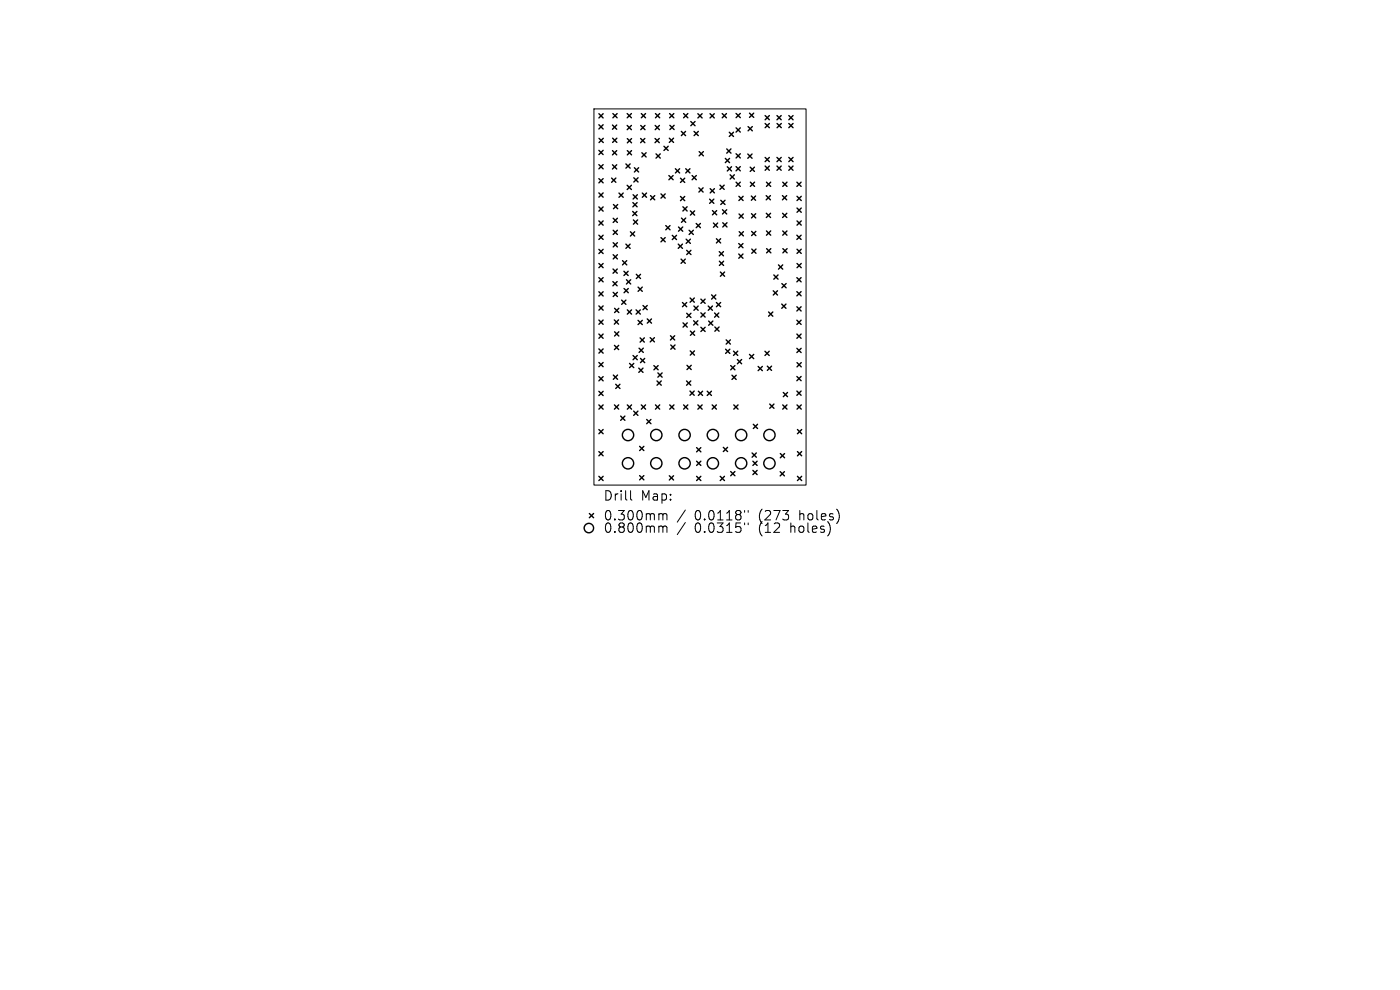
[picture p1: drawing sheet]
<svg xmlns="http://www.w3.org/2000/svg" width="297mm" height="210mm" viewBox="0 0 297 210" stroke-linecap="round" stroke-linejoin="round" font-family="sans-serif">
<defs><g id="words">
<g font-size="2.8">
<text x="127.9" y="106.5">Drill</text>
<text x="135.9" y="106.5">Map:</text>
<text x="127.9" y="110.7">0.300mm</text>
<text x="127.9" y="113.3">0.800mm</text>
<text x="147.4" y="110.7">0.0118&quot;</text>
<text x="147.4" y="113.3">0.0315&quot;</text>
<text x="161.1" y="110.7">(273</text>
<text x="161.1" y="113.3">(12</text>
<text x="168" y="113.3">holes)</text>
<text x="169.9" y="110.7">holes)</text>
</g>
</g></defs>
<g fill="none" stroke="#000" stroke-width=".21">
<path d="M126 23.1h45v79.8h-45zM133.8 104.1v1.7l.3 .3M140.1 109h.2l.3 .2M140.1 111.6h.2l.3 .3M140.6 109.2l.3-.2 .5 .1 .1 1.2M140.6 109.2v1.1M140.6 111.9v1M140.6 111.9l.3-.3 .5 .1 .1 1.2M145.4 108.2l-1.7 2.6M145.4 110.8l-1.7 2.6M158 108.3v.4M158 110.9v.4"/>
<path d="M158.7 108.3v.4M158.7 110.9v.4"/>
</g>
<g fill="none" stroke="#000" stroke-width=".3">
<path d="M127.1 24.1l.9 .9M127.1 26.5l.9 .9M127.1 31.9l.9 .9M127.1 34.9l.9 .9M127.1 37.9l.9 .9M127.1 29.3l.9 .9M128 24.1l-.9 .9M128 26.5l-.9 .9M128 31.9l-.9 .9M128 34.9l-.9 .9M128 37.9l-.9 .9M128 29.3l-.9 .9"/>
<path d="M129.8 37.8l.9 .9M129.9 26.5l.9 .9M129.9 32l.9 .9M129.9 35l.9 .9M130 29.3l.9 .9M130 24.1l.9 .9M130.7 37.8l-.9 .9M130.8 35l-.9 .9M130.8 26.5l-.9 .9M130.8 32l-.9 .9M130.9 29.3l-.9 .9M130.9 24.1l-.9 .9"/>
<path d="M132.8 34.8l.9 .9M133.1 24.1l.9 .9M133.1 26.6l.9 .9M133.1 39.3l.9 .9M133.1 29.4l.9 .9M133.1 32l.9 .9M133.7 34.8l-.9 .9M134 24.1l-.9 .9M134 26.6l-.9 .9M134 39.3l-.9 .9M134 29.4l-.9 .9M134 32l-.9 .9"/>
<path d="M134.5 37.7l.9 .9M134.6 35.6l.9 .9M135.4 37.7l-.9 .9M135.5 35.6l-.9 .9M135.9 29.4l.9 .9M135.9 26.6l.9 .9M136.1 24.1l.9 .9M136.2 32.4l.9 .9M136.8 29.4l-.9 .9M136.8 26.6l-.9 .9M137 24.1l-.9 .9M137.1 32.4l-.9 .9"/>
<path d="M139 29.4l.9 .9M139 26.6l.9 .9M139.1 24.1l.9 .9M139.2 32.6l.9 .9M139.9 29.4l-.9 .9M139.9 26.6l-.9 .9M140 24.1l-.9 .9M140.1 32.6l-.9 .9M140.9 31l.9 .9M141.8 31l-.9 .9M141.9 37.2l.9 .9M142 29.3l.9 .9"/>
<path d="M142.1 24.1l.9 .9M142.1 26.6l.9 .9M142.8 37.2l-.9 .9M142.9 29.3l-.9 .9M143 24.1l-.9 .9M143 26.6l-.9 .9M143.3 35.8l.9 .9M144.2 35.8l-.9 .9M144.4 37.8l.9 .9M144.5 27.9l.9 .9M145 24.1l.9 .9M145.3 37.8l-.9 .9"/>
<path d="M145.4 27.9l-.9 .9M145.5 35.8l.9 .9M145.9 24.1l-.9 .9M146.4 35.8l-.9 .9M146.6 25.8l.9 .9M146.8 37.2l.9 .9M147.2 27.9l.9 .9M147.5 25.8l-.9 .9M147.7 37.2l-.9 .9M148.1 24.1l.9 .9M148.1 27.9l-.9 .9M148.3 39.8l.9 .9"/>
<path d="M148.3 32.2l.9 .9M149 24.1l-.9 .9M149.2 39.8l-.9 .9M149.2 32.2l-.9 .9M150.6 24.1l.9 .9M151.5 24.1l-.9 .9M152.7 39.3l.9 .9M153.2 24.1l.9 .9M153.6 39.3l-.9 .9M153.9 33.6l.9 .9M154.1 24.1l-.9 .9M154.2 31.6l.9 .9"/>
<path d="M154.3 35.4l.9 .9M154.7 28.1l.9 .9M154.8 33.6l-.9 .9M154.9 37.1l.9 .9M155.1 31.6l-.9 .9M155.2 35.4l-.9 .9M155.6 28.1l-.9 .9M155.8 37.1l-.9 .9M156.2 35.3l.9 .9M156.2 24.1l.9 .9M156.2 27.1l.9 .9M156.2 32.6l.9 .9"/>
<path d="M156.2 38.6l.9 .9M157.1 32.6l-.9 .9M157.1 24.1l-.9 .9M157.1 27.1l-.9 .9M157.1 35.3l-.9 .9M157.1 38.6l-.9 .9M158.6 32.7l.9 .9M158.7 26.9l.9 .9M159 24l.9 .9M159.2 35.5l.9 .9M159.2 38.6l.9 .9M159.5 32.7l-.9 .9"/>
<path d="M159.6 26.9l-.9 .9M159.9 24l-.9 .9M160.1 35.5l-.9 .9M160.1 38.6l-.9 .9M162.3 24.5l.9 .9M162.3 26.2l.9 .9M162.3 33.4l.9 .9M162.3 35.2l.9 .9M162.6 38.6l.9 .9M163.2 33.4l-.9 .9M163.2 24.5l-.9 .9M163.2 26.2l-.9 .9"/>
<path d="M163.2 35.2l-.9 .9M163.5 38.6l-.9 .9M164.8 24.5l.9 .9M164.8 33.4l.9 .9M164.8 35.2l.9 .9M164.9 26.2l.9 .9M165.7 24.5l-.9 .9M165.7 33.4l-.9 .9M165.7 35.2l-.9 .9M165.8 26.2l-.9 .9M166.1 38.6l.9 .9M167 38.6l-.9 .9"/>
<path d="M167.3 35.2l.9 .9M167.3 24.5l.9 .9M167.3 26.2l.9 .9M167.3 33.4l.9 .9M168.2 33.4l-.9 .9M168.2 26.2l-.9 .9M168.2 24.5l-.9 .9M168.2 35.2l-.9 .9M169.1 38.6l.9 .9M170 38.6l-.9 .9M127.1 40.9l.9 .9M127.1 43.9l.9 .9"/>
<path d="M127.1 46.9l.9 .9M127.1 49.9l.9 .9M127.1 52.9l.9 .9M127.1 55.9l.9 .9M127.1 58.9l.9 .9M128 40.9l-.9 .9M128 43.9l-.9 .9M128 46.9l-.9 .9M128 49.9l-.9 .9M128 52.9l-.9 .9M128 55.9l-.9 .9M128 58.9l-.9 .9"/>
<path d="M130 59.7l.9 .9M130.1 57.1l.9 .9M130.1 46.3l.9 .9M130.1 48.8l.9 .9M130.1 51.5l.9 .9M130.1 54l.9 .9M130.1 43.4l.9 .9M130.9 59.7l-.9 .9M131 57.1l-.9 .9M131 46.3l-.9 .9M131 48.8l-.9 .9M131 51.5l-.9 .9"/>
<path d="M131 54l-.9 .9M131 43.4l-.9 .9M131.3 41l.9 .9M132.1 55.3l.9 .9M132.2 41l-.9 .9M132.4 57.5l.9 .9M132.8 51.8l.9 .9M132.9 59.3l.9 .9M133 55.3l-.9 .9M133.3 57.5l-.9 .9M133.7 51.8l-.9 .9M133.7 49.2l.9 .9"/>
<path d="M133.8 59.3l-.9 .9M134.2 44.9l.9 .9M134.3 43l.9 .9M134.3 41.3l.9 .9M134.4 46.7l.9 .9M134.6 49.2l-.9 .9M135 58.2l.9 .9M135.1 44.9l-.9 .9M135.2 43l-.9 .9M135.2 41.3l-.9 .9M135.3 46.7l-.9 .9M135.9 58.2l-.9 .9"/>
<path d="M136.3 41l.9 .9M137.2 41l-.9 .9M138 41.5l.9 .9M138.9 41.5l-.9 .9M140.2 41.1l.9 .9M140.2 50.4l.9 .9M141.1 41.1l-.9 .9M141.1 50.4l-.9 .9M141.2 47.9l.9 .9M142.1 47.9l-.9 .9M142.6 49.9l.9 .9M143.5 49.9l-.9 .9"/>
<path d="M143.9 51.8l.9 .9M143.9 48.2l.9 .9M144.4 41.7l.9 .9M144.5 55l.9 .9M144.6 46.3l.9 .9M144.8 51.8l-.9 .9M144.8 48.2l-.9 .9M144.9 43.9l.9 .9M145.3 41.7l-.9 .9M145.4 55l-.9 .9M145.5 46.3l-.9 .9M145.6 50.7l.9 .9"/>
<path d="M145.7 53.1l.9 .9M145.8 43.9l-.9 .9M146.2 48.8l.9 .9M146.5 50.7l-.9 .9M146.5 44.7l.9 .9M146.6 53.1l-.9 .9M147.1 48.8l-.9 .9M147.4 44.7l-.9 .9M147.7 47.4l.9 .9M148.6 47.4l-.9 .9M150.5 42.2l.9 .9M150.7 40l.9 .9"/>
<path d="M151.1 44.7l.9 .9M151.4 47.3l.9 .9M151.4 42.2l-.9 .9M151.6 40l-.9 .9M152 50.6l.9 .9M152 44.7l-.9 .9M152.3 47.3l-.9 .9M152.6 53.4l.9 .9M152.6 55.4l.9 .9M152.8 57.7l.9 .9M152.9 50.6l-.9 .9M152.9 42.5l.9 .9"/>
<path d="M153.3 44.5l.9 .9M153.3 47.3l.9 .9M153.5 53.4l-.9 .9M153.5 55.4l-.9 .9M153.7 57.7l-.9 .9M153.8 42.5l-.9 .9M154.2 44.5l-.9 .9M154.2 47.3l-.9 .9M156.7 51.7l.9 .9M156.7 53.9l.9 .9M156.8 41.6l.9 .9M156.8 45.4l.9 .9"/>
<path d="M156.8 49.1l.9 .9M157.6 51.7l-.9 .9M157.6 53.9l-.9 .9M157.7 41.6l-.9 .9M157.7 45.4l-.9 .9M157.7 49.1l-.9 .9M159.4 41.6l.9 .9M159.4 45.3l.9 .9M159.5 49.1l.9 .9M159.5 52.8l.9 .9M160.3 41.6l-.9 .9M160.3 45.3l-.9 .9"/>
<path d="M160.4 49.1l-.9 .9M160.4 52.8l-.9 .9M162.5 41.5l.9 .9M162.6 45.2l.9 .9M162.6 49l.9 .9M162.6 52.7l.9 .9M163.4 41.5l-.9 .9M163.5 45.2l-.9 .9M163.5 49l-.9 .9M163.5 52.7l-.9 .9M164.2 58.3l.9 .9M165.1 58.3l-.9 .9"/>
<path d="M165.2 56.2l.9 .9M166 41.5l.9 .9M166 45.2l.9 .9M166.1 56.2l-.9 .9M166.1 49l.9 .9M166.1 52.7l.9 .9M166.9 41.5l-.9 .9M166.9 45.2l-.9 .9M167 49l-.9 .9M167 52.7l-.9 .9M169.1 49.9l.9 .9M169.1 58.9l.9 .9"/>
<path d="M169.1 52.9l.9 .9M169.1 41.6l.9 .9M169.1 44.1l.9 .9M169.1 46.9l.9 .9M169.1 55.9l.9 .9M170 49.9l-.9 .9M170 58.9l-.9 .9M170 52.9l-.9 .9M170 41.6l-.9 .9M170 44.1l-.9 .9M170 46.9l-.9 .9M170 55.9l-.9 .9"/>
<path d="M127.1 61.9l.9 .9M127.1 64.9l.9 .9M127.1 67.9l.9 .9M127.1 70.9l.9 .9M127.1 74l.9 .9M127.1 76.9l.9 .9M127.1 79.9l.9 .9M128 61.9l-.9 .9M128 64.9l-.9 .9M128 67.9l-.9 .9M128 70.9l-.9 .9M128 74l-.9 .9"/>
<path d="M128 76.9l-.9 .9M128 79.9l-.9 .9M130.1 62l.9 .9M130.1 79.6l.9 .9M130.3 67.9l.9 .9M130.4 73.3l.9 .9M130.4 65.4l.9 .9M130.4 70.4l.9 .9M131 62l-.9 .9M131 79.6l-.9 .9M131.2 67.9l-.9 .9M131.3 73.3l-.9 .9"/>
<path d="M131.3 65.4l-.9 .9M131.3 70.4l-.9 .9M131.9 63.7l.9 .9M132.4 61.2l.9 .9M132.8 63.7l-.9 .9M133.1 65.7l.9 .9M133.3 61.2l-.9 .9M133.6 77.1l.9 .9M134 65.7l-.9 .9M134.3 75.4l.9 .9M134.5 77.1l-.9 .9M134.9 65.7l.9 .9"/>
<path d="M135.2 75.4l-.9 .9M135.4 60.9l.9 .9M135.4 68l.9 .9M135.5 78.1l.9 .9M135.6 73.9l.9 .9M135.8 71.7l.9 .9M135.8 65.7l-.9 .9M135.9 76l.9 .9M136.3 60.9l-.9 .9M136.3 68l-.9 .9M136.4 78.1l-.9 .9M136.4 64.8l.9 .9"/>
<path d="M136.5 73.9l-.9 .9M136.7 71.7l-.9 .9M136.8 76l-.9 .9M137.3 64.8l-.9 .9M137.3 67.7l.9 .9M137.9 71.6l.9 .9M138.2 67.7l-.9 .9M138.7 77.6l.9 .9M138.8 71.6l-.9 .9M139.6 79.1l.9 .9M139.6 77.6l-.9 .9M140.5 79.1l-.9 .9"/>
<path d="M142.2 71.2l.9 .9M142.3 73.2l.9 .9M143.1 71.2l-.9 .9M143.2 73.2l-.9 .9M144.8 64.2l.9 .9M144.9 68.5l.9 .9M145.7 64.2l-.9 .9M145.7 66.5l.9 .9M145.7 77.5l.9 .9M145.8 68.5l-.9 .9M146.4 63.2l.9 .9M146.4 74.4l.9 .9"/>
<path d="M146.5 70.2l.9 .9M146.6 66.5l-.9 .9M146.6 77.5l-.9 .9M147.2 68l.9 .9M147.2 64.9l.9 .9M147.3 63.2l-.9 .9M147.3 74.4l-.9 .9M147.4 70.2l-.9 .9M148.1 68l-.9 .9M148.1 64.9l-.9 .9M148.7 63.5l.9 .9M148.7 66.4l.9 .9"/>
<path d="M148.7 69.4l.9 .9M149.6 63.5l-.9 .9M149.6 66.4l-.9 .9M149.6 69.4l-.9 .9M150.2 64.9l.9 .9M150.3 68.1l.9 .9M151 62.6l.9 .9M151.1 64.9l-.9 .9M151.2 68.1l-.9 .9M151.6 66.4l.9 .9M151.7 69.4l.9 .9M151.9 62.6l-.9 .9"/>
<path d="M152 64.2l.9 .9M152.5 66.4l-.9 .9M152.6 69.4l-.9 .9M152.9 64.2l-.9 .9M153.9 74.1l.9 .9M154.1 72.1l.9 .9M154.8 74.1l-.9 .9M155 72.1l-.9 .9M155 77.6l.9 .9M155.3 79.6l.9 .9M155.6 74.5l.9 .9M155.9 77.6l-.9 .9"/>
<path d="M156.2 79.6l-.9 .9M156.4 76.3l.9 .9M156.5 74.5l-.9 .9M157.3 76.3l-.9 .9M159 75.2l.9 .9M159.9 75.2l-.9 .9M160.8 77.7l.9 .9M161.7 77.7l-.9 .9M162.3 74.5l.9 .9M162.8 77.7l.9 .9M163.1 66.2l.9 .9M163.2 74.5l-.9 .9"/>
<path d="M163.7 77.7l-.9 .9M164 66.2l-.9 .9M164 61.7l.9 .9M164.9 61.7l-.9 .9M165.8 64.5l.9 .9M165.9 60.2l.9 .9M166.7 64.5l-.9 .9M166.8 60.2l-.9 .9M169.1 73.9l.9 .9M169.1 61.9l.9 .9M169.1 65.1l.9 .9M169.1 67.9l.9 .9"/>
<path d="M169.1 70.9l.9 .9M169.1 79.9l.9 .9M169.1 76.9l.9 .9M170 73.9l-.9 .9M170 61.9l-.9 .9M170 67.9l-.9 .9M170 65.1l-.9 .9M170 70.9l-.9 .9M170 79.9l-.9 .9M170 76.9l-.9 .9M127.1 83l.9 .9M127.1 85.9l.9 .9"/>
<path d="M127.1 91.1l.9 .9M127.1 95.8l.9 .9M128 83l-.9 .9M128 85.9l-.9 .9M128 91.1l-.9 .9M128 95.8l-.9 .9M130.4 85.9l.9 .9M130.6 81.5l.9 .9M131.3 85.9l-.9 .9M131.5 81.5l-.9 .9M131.7 88.3l.9 .9M132.6 88.3l-.9 .9"/>
<path d="M133.1 85.9l.9 .9M134 85.9l-.9 .9M134.4 87.2l.9 .9M135.3 87.2l-.9 .9M135.7 94.7l.9 .9M136.1 85.9l.9 .9M136.6 94.7l-.9 .9M137 85.9l-.9 .9M137.2 89l.9 .9M138.1 89l-.9 .9M139.1 85.9l.9 .9M139.4 80.8l.9 .9"/>
<path d="M140 85.9l-.9 .9M140.3 80.8l-.9 .9M142.1 85.9l.9 .9M143 85.9l-.9 .9M145 85.9l.9 .9M145.6 80.8l.9 .9M145.9 85.9l-.9 .9M146.4 83l.9 .9M146.5 80.8l-.9 .9M147.3 83l-.9 .9M147.8 95l.9 .9M147.8 97.8l.9 .9"/>
<path d="M148.1 85.9l.9 .9M148.1 83l.9 .9M148.7 95l-.9 .9M148.7 97.8l-.9 .9M149 85.9l-.9 .9M149 83l-.9 .9M150 83l.9 .9M150.9 83l-.9 .9M151.1 85.9l.9 .9M152 85.9l-.9 .9M153.5 94.9l.9 .9M154.4 94.9l-.9 .9"/>
<path d="M155.7 85.9l.9 .9M156.6 85.9l-.9 .9M159.6 96.1l.9 .9M159.7 99.8l.9 .9M159.7 97.8l.9 .9M159.8 90l.9 .9M160.5 96.1l-.9 .9M160.6 97.8l-.9 .9M160.6 99.8l-.9 .9M160.7 90l-.9 .9M163.3 85.7l.9 .9M164.2 85.7l-.9 .9"/>
<path d="M165.5 96.2l.9 .9M166.1 85.9l.9 .9M166.2 83.3l.9 .9M166.4 96.2l-.9 .9M167 85.9l-.9 .9M167.1 83.3l-.9 .9M169.1 83l.9 .9M169.1 85.9l.9 .9M169.2 91.1l.9 .9M169.2 95.8l.9 .9M170 83l-.9 .9M170 85.9l-.9 .9"/>
<path d="M170.1 91.1l-.9 .9M170.1 95.8l-.9 .9M125 108.9l.9 .9M125.9 108.9l-.9 .9M127.1 101l.9 .9M128 101l-.9 .9M135.7 100.9l.9 .9M136.6 100.9l-.9 .9M142 100.9l.9 .9M142.9 100.9l-.9 .9M147.8 101l.9 .9M148.7 101l-.9 .9"/>
<path d="M152.8 101l.9 .9M153.7 101l-.9 .9M155 100l.9 .9M155.9 100l-.9 .9M165.5 100.1l.9 .9M166.4 100.1l-.9 .9M169.2 101l.9 .9M170.1 101l-.9 .9"/>
<circle cx="133.2" cy="98.3" r="1.2"/>
<circle cx="133.2" cy="92.3" r="1.2"/>
<circle cx="139.2" cy="98.3" r="1.2"/>
<circle cx="139.2" cy="92.3" r="1.2"/>
<circle cx="145.2" cy="98.3" r="1.2"/>
<circle cx="145.2" cy="92.3" r="1.2"/>
<circle cx="151.2" cy="98.3" r="1.2"/>
<circle cx="151.2" cy="92.3" r="1.2"/>
<circle cx="157.2" cy="98.3" r="1.2"/>
<circle cx="157.2" cy="92.3" r="1.2"/>
<circle cx="163.2" cy="98.3" r="1.2"/>
<circle cx="163.2" cy="92.3" r="1.2"/>
<circle cx="124.9" cy="112" r="1"/>
</g>
<use href="#words"/>
</svg>
